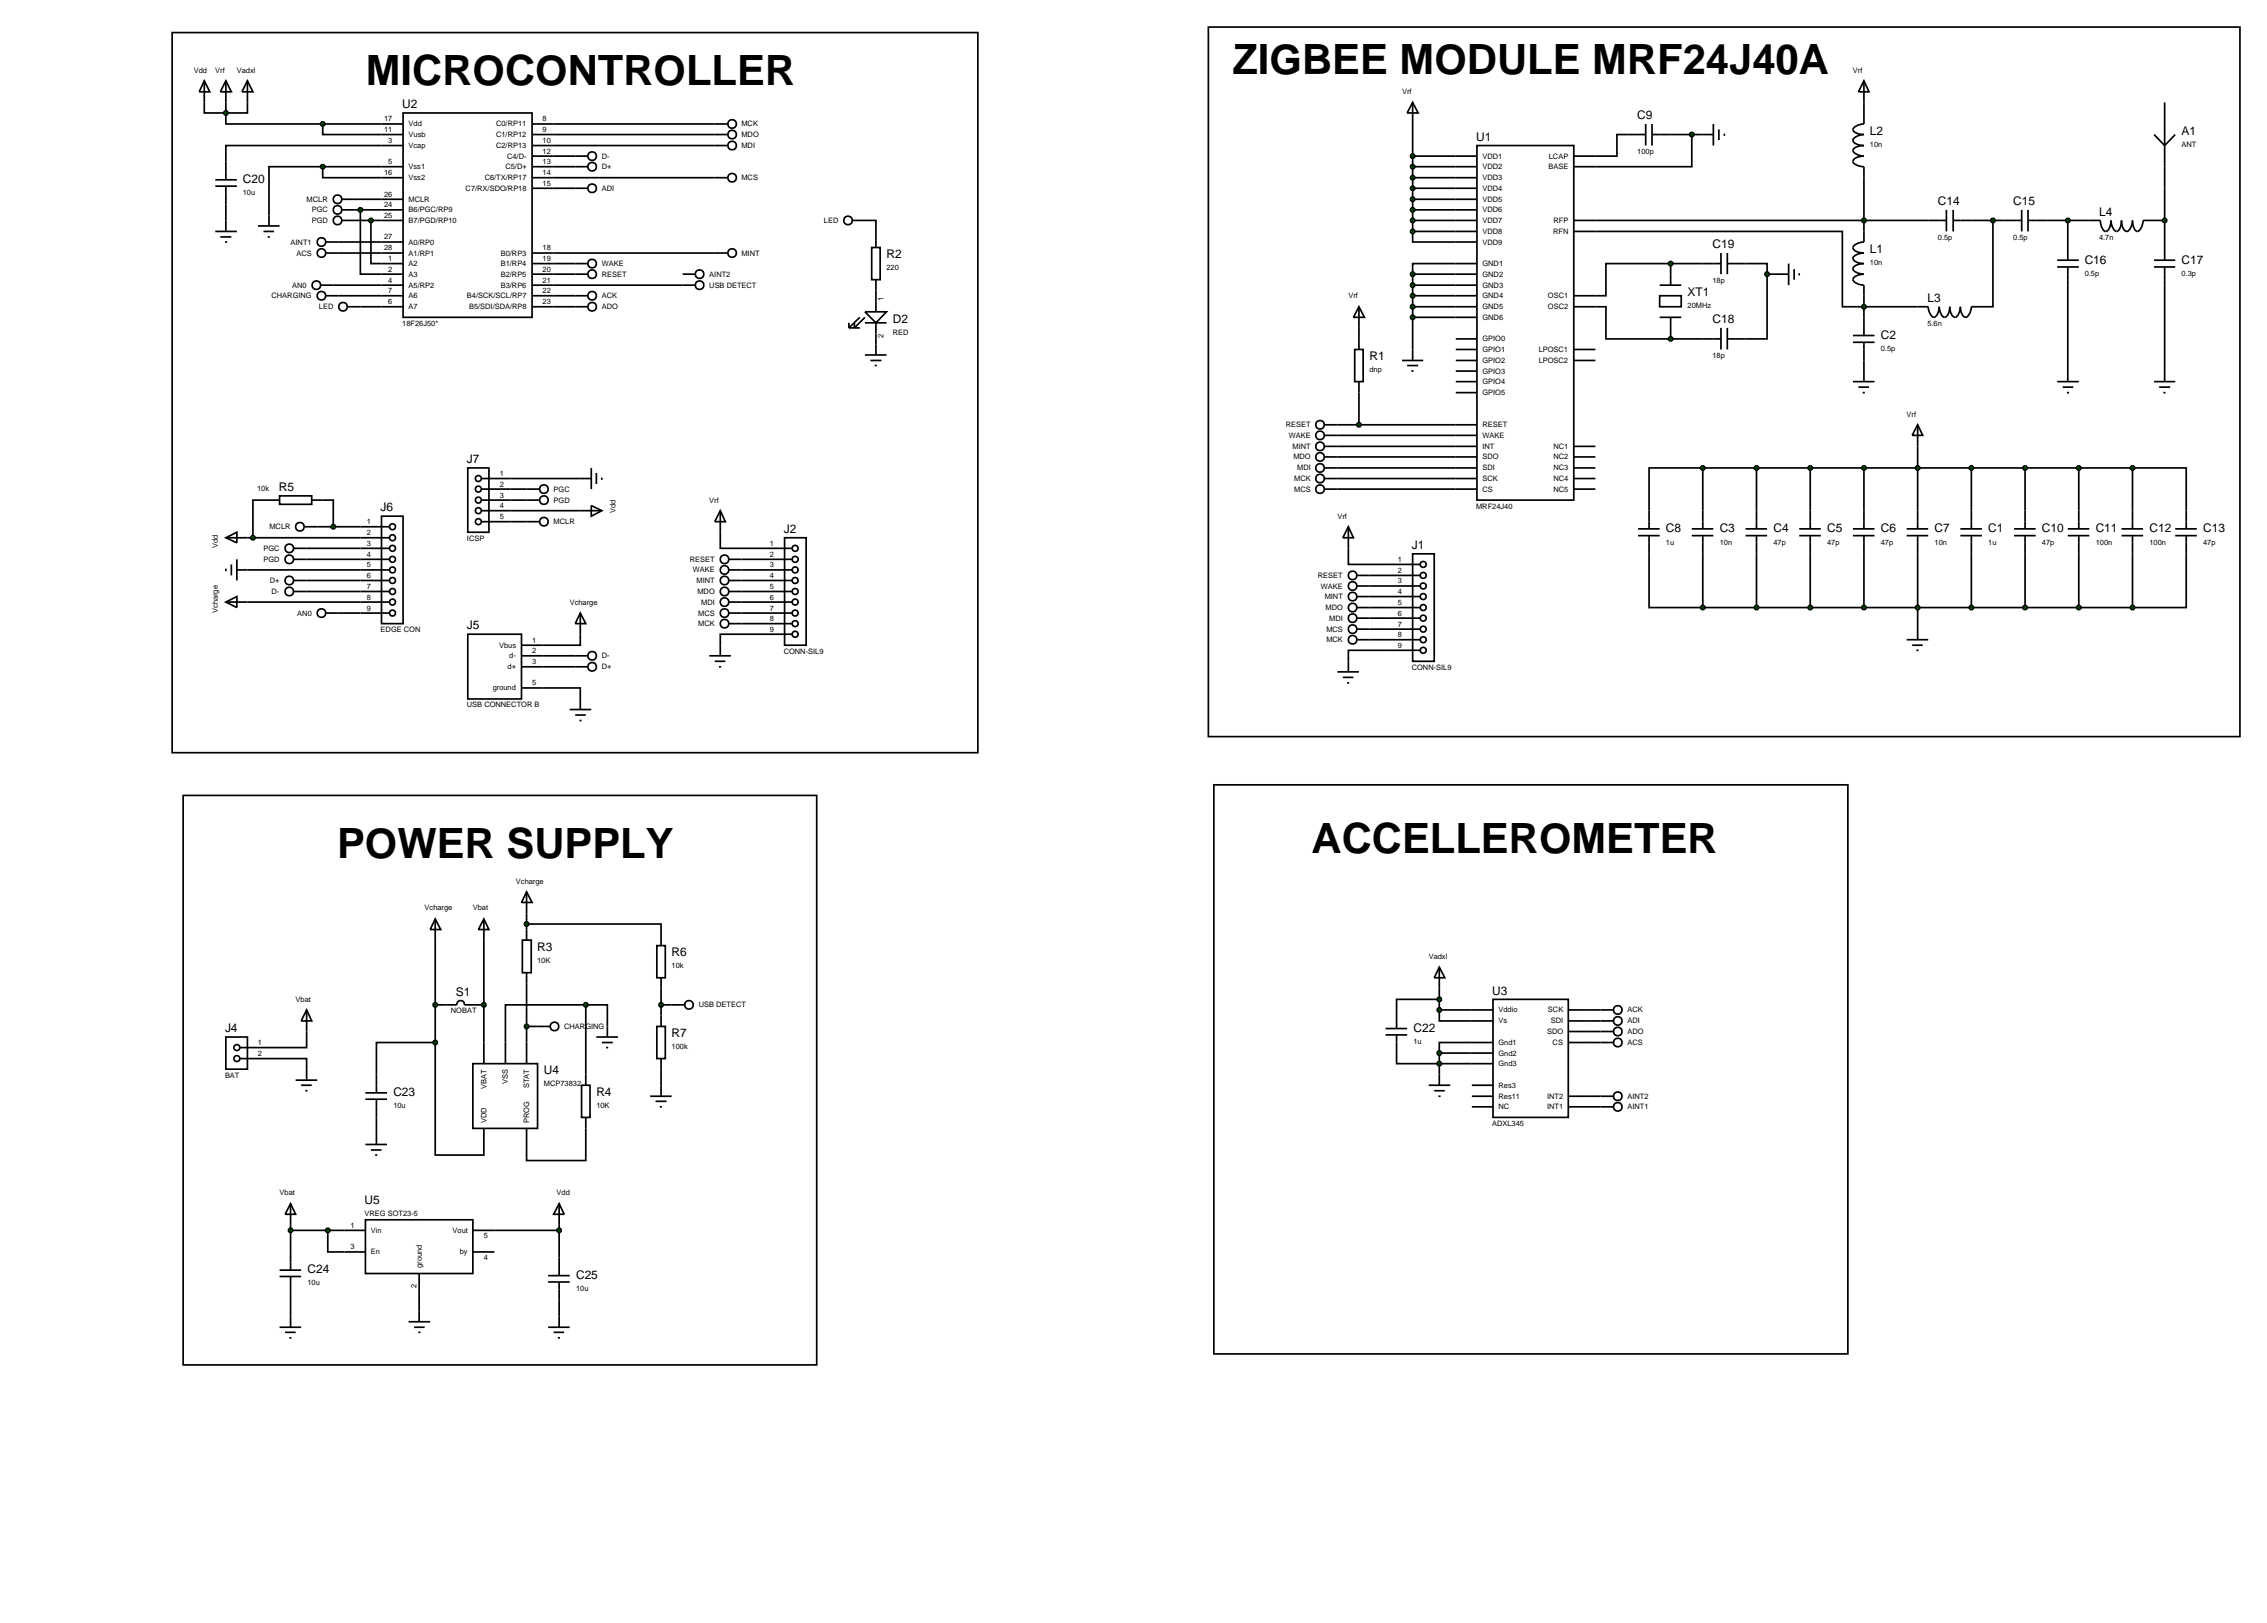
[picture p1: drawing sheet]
<svg xmlns="http://www.w3.org/2000/svg" width="536mm" height="384mm" viewBox="0 0 536 384" stroke-linecap="round" stroke-linejoin="round" font-family="sans-serif">
<defs><g id="words">
<g font-size="9.9">
<text x="291.4" y="17.4">ZIGBEE MODULE MRF24J40A</text>
<text x="86.5" y="20">MICROCONTROLLER</text>
<text x="79.7" y="202.8">POWER SUPPLY</text>
<text x="310.1" y="201.5">ACCELLEROMETER</text>
</g>
<g font-size="2.8">
<text x="95.1" y="25.6">U2</text>
<text x="387.1" y="28.2">C9</text>
<text x="349" y="33.3">U1</text>
<text x="442.1" y="31.9">L2</text>
<text x="515.8" y="31.9">A1</text>
<text x="57.4" y="43.3">C20</text>
<text x="458.2" y="48.5">C14</text>
<text x="476" y="48.5">C15</text>
<text x="496.3" y="51">L4</text>
<text x="404.9" y="58.7">C19</text>
<text x="442.1" y="59.8">L1</text>
<text x="209.6" y="61.1">R2</text>
<text x="492.9" y="62.4">C16</text>
<text x="515.8" y="62.4">C17</text>
<text x="399" y="70">XT1</text>
<text x="455.7" y="71.4">L3</text>
<text x="211.1" y="76.3">D2</text>
<text x="404.9" y="76.4">C18</text>
<text x="444.7" y="80.1">C2</text>
<text x="323.8" y="85.2">R1</text>
<text x="110.4" y="109.5">J7</text>
<text x="65.9" y="116.1">R5</text>
<text x="90" y="120.9">J6</text>
<text x="185.3" y="126">J2</text>
<text x="393.9" y="125.9">C8</text>
<text x="406.6" y="125.9">C3</text>
<text x="419.3" y="125.9">C4</text>
<text x="432" y="125.9">C5</text>
<text x="444.7" y="125.9">C6</text>
<text x="457.4" y="125.9">C7</text>
<text x="470.1" y="125.9">C1</text>
<text x="482.8" y="125.9">C10</text>
<text x="495.5" y="125.9">C11</text>
<text x="508.2" y="125.9">C12</text>
<text x="520.9" y="125.9">C13</text>
<text x="333.8" y="129.8">J1</text>
<text x="110.4" y="148.8">J5</text>
<text x="127" y="224.8">R3</text>
<text x="158.8" y="226.1">R6</text>
<text x="107.8" y="235.4">S1</text>
<text x="352.8" y="235.1">U3</text>
<text x="53.2" y="244">J4</text>
<text x="158.8" y="245.1">R7</text>
<text x="334.2" y="243.9">C22</text>
<text x="128.6" y="254">U4</text>
<text x="93" y="259.1">C23</text>
<text x="141" y="259.1">R4</text>
<text x="86.2" y="284.5">U5</text>
<text x="72.7" y="301">C24</text>
<text x="136.2" y="302.3">C25</text>
</g>
<g font-size="1.8">
<text x="45.8" y="17.2">Vdd</text>
<text x="50.9" y="17.2">Vrf</text>
<text x="56" y="17.2">Vadxl</text>
<text x="438.1" y="17.2">Vrf</text>
<text x="331.5" y="22.3">Vrf</text>
<text x="90.8" y="28.7">17</text>
<text x="96.6" y="29.9">Vdd</text>
<text x="117.3" y="29.9">C0/RP11</text>
<text x="128.3" y="28.7">8</text>
<text x="175.3" y="29.9">MCK</text>
<text x="90.8" y="31.2">11</text>
<text x="91.8" y="33.8">3</text>
<text x="96.6" y="35">Vcap</text>
<text x="96.6" y="32.4">Vusb</text>
<text x="117.3" y="32.4">C1/RP12</text>
<text x="117.3" y="35">C2/RP13</text>
<text x="128.3" y="31.2">9</text>
<text x="128.3" y="33.8">10</text>
<text x="175.3" y="32.4">MDO</text>
<text x="175.3" y="35">MDI</text>
<text x="442.1" y="34.7">10n</text>
<text x="515.8" y="34.7">ANT</text>
<text x="90.8" y="41.4">16</text>
<text x="91.8" y="38.8">5</text>
<text x="96.6" y="40">Vss1</text>
<text x="119.5" y="40">C5/D+</text>
<text x="119.9" y="37.5">C4/D-</text>
<text x="128.3" y="36.3">12</text>
<text x="128.3" y="38.8">13</text>
<text x="128.3" y="41.4">14</text>
<text x="142.3" y="37.5">D-</text>
<text x="142.3" y="40">D+</text>
<text x="350.5" y="37.5">VDD1</text>
<text x="350.5" y="40">VDD2</text>
<text x="366.1" y="40">BASE</text>
<text x="366.2" y="37.5">LCAP</text>
<text x="387.1" y="36.4">100p</text>
<text x="57.4" y="46.1">10u</text>
<text x="72.5" y="47.7">MCLR</text>
<text x="90.8" y="46.5">26</text>
<text x="96.6" y="42.6">Vss2</text>
<text x="96.6" y="47.7">MCLR</text>
<text x="110.1" y="45.1">C7/RX/SDO/RP18</text>
<text x="114.6" y="42.6">C6/TX/RP17</text>
<text x="128.3" y="43.9">15</text>
<text x="142.3" y="45.1">ADI</text>
<text x="175.3" y="42.6">MCS</text>
<text x="350.5" y="42.6">VDD3</text>
<text x="350.5" y="47.7">VDD5</text>
<text x="350.5" y="45.1">VDD4</text>
<text x="73.7" y="52.7">PGD</text>
<text x="73.7" y="50.2">PGC</text>
<text x="90.8" y="49">24</text>
<text x="90.8" y="51.5">25</text>
<text x="96.6" y="50.2">B6/PGC/RP9</text>
<text x="96.6" y="52.7">B7/PGD/RP10</text>
<text x="194.8" y="52.7">LED</text>
<text x="350.5" y="52.7">VDD7</text>
<text x="350.5" y="50.2">VDD6</text>
<text x="367.3" y="52.7">RFP</text>
<text x="68.7" y="57.8">AINT1</text>
<text x="90.8" y="56.6">27</text>
<text x="90.8" y="59.2">28</text>
<text x="96.6" y="57.8">A0/RP0</text>
<text x="128.3" y="59.2">18</text>
<text x="350.5" y="57.8">VDD9</text>
<text x="350.5" y="55.3">VDD8</text>
<text x="367.2" y="55.3">RFN</text>
<text x="458.2" y="56.7">0.5p</text>
<text x="476" y="56.7">0.5p</text>
<text x="496.3" y="56.7">4.7n</text>
<text x="70.1" y="60.4">ACS</text>
<text x="91.8" y="61.7">1</text>
<text x="91.8" y="64.2">2</text>
<text x="96.6" y="62.9">A2</text>
<text x="96.6" y="65.4">A3</text>
<text x="96.6" y="60.4">A1/RP1</text>
<text x="118.4" y="60.4">B0/RP3</text>
<text x="118.4" y="62.9">B1/RP4</text>
<text x="118.4" y="65.4">B2/RP5</text>
<text x="128.3" y="61.7">19</text>
<text x="128.3" y="64.2">20</text>
<text x="142.3" y="65.4">RESET</text>
<text x="142.3" y="62.9">WAKE</text>
<text x="167.7" y="65.4">AINT2</text>
<text x="175.3" y="60.4">MINT</text>
<text x="209.6" y="63.9">220</text>
<text x="350.5" y="62.9">GND1</text>
<text x="350.5" y="65.4">GND2</text>
<text x="442.1" y="62.6">10n</text>
<text x="492.9" y="65.2">0.5p</text>
<text x="515.8" y="65.2">0.3p</text>
<text x="64.2" y="70.5">CHARGING</text>
<text x="69.1" y="68">AN0</text>
<text x="91.8" y="66.8">4</text>
<text x="91.8" y="71.9">6</text>
<text x="91.8" y="69.3">7</text>
<text x="96.6" y="68">A5/RP2</text>
<text x="96.6" y="70.5">A6</text>
<text x="110.4" y="70.5">B4/SCK/SCL/RP7</text>
<text x="118.4" y="68">B3/RP6</text>
<text x="128.3" y="66.8">21</text>
<text x="128.3" y="71.9">23</text>
<text x="128.3" y="69.3">22</text>
<text x="142.3" y="70.5">ACK</text>
<text x="167.7" y="68">USB DETECT</text>
<text x="208.9" y="71.2" transform="rotate(-90 208.9 71.2)">1</text>
<text x="318.8" y="70.5">Vrf</text>
<text x="350.5" y="70.5">GND4</text>
<text x="350.5" y="68">GND3</text>
<text x="366" y="70.5">OSC1</text>
<text x="404.9" y="66.9">18p</text>
<text x="75.4" y="73.1">LED</text>
<text x="95.1" y="77">18F26J50*</text>
<text x="96.6" y="73.1">A7</text>
<text x="110.9" y="73.1">B5/SDI/SDA/RP8</text>
<text x="142.3" y="73.1">ADO</text>
<text x="350.5" y="75.6">GND6</text>
<text x="350.5" y="73.1">GND5</text>
<text x="366" y="73.1">OSC2</text>
<text x="399" y="72.8">20MHz</text>
<text x="455.7" y="77">5.6n</text>
<text x="208.9" y="79.8" transform="rotate(-90 208.9 79.8)">2</text>
<text x="211.1" y="79.1">RED</text>
<text x="350.5" y="80.7">GPIO0</text>
<text x="350.5" y="83.2">GPIO1</text>
<text x="363.8" y="83.2">LPOSC1</text>
<text x="444.7" y="83">0.5p</text>
<text x="323.8" y="88">dnp</text>
<text x="350.5" y="85.8">GPIO2</text>
<text x="350.5" y="88.3">GPIO3</text>
<text x="363.8" y="85.8">LPOSC2</text>
<text x="404.9" y="84.6">18p</text>
<text x="350.5" y="90.8">GPIO4</text>
<text x="350.5" y="93.4">GPIO5</text>
<text x="304" y="101">RESET</text>
<text x="350.5" y="101">RESET</text>
<text x="450.8" y="98.5">Vrf</text>
<text x="304.7" y="103.5">WAKE</text>
<text x="305.6" y="106.1">MINT</text>
<text x="350.5" y="103.5">WAKE</text>
<text x="350.5" y="106.1">INT</text>
<text x="367.3" y="106.1">NC1</text>
<text x="118.2" y="112.5">1</text>
<text x="305.8" y="108.6">MDO</text>
<text x="306" y="113.7">MCK</text>
<text x="306.7" y="111.2">MDI</text>
<text x="350.5" y="108.6">SDO</text>
<text x="350.5" y="113.7">SCK</text>
<text x="350.5" y="111.2">SDI</text>
<text x="367.3" y="113.7">NC4</text>
<text x="367.3" y="111.2">NC3</text>
<text x="367.3" y="108.6">NC2</text>
<text x="60.8" y="116.1">10k</text>
<text x="118.2" y="115">2</text>
<text x="118.2" y="117.6">3</text>
<text x="130.9" y="118.8">PGD</text>
<text x="130.9" y="116.2">PGC</text>
<text x="167.7" y="118.8">Vrf</text>
<text x="306" y="116.2">MCS</text>
<text x="350.5" y="116.2">CS</text>
<text x="367.3" y="116.2">NC5</text>
<text x="63.7" y="125.1">MCLR</text>
<text x="86.7" y="123.9">1</text>
<text x="118.2" y="120.1">4</text>
<text x="118.2" y="122.7">5</text>
<text x="130.9" y="123.9">MCLR</text>
<text x="145.5" y="121.3" transform="rotate(-90 145.5 121.3)">Vdd</text>
<text x="316.2" y="122.6">Vrf</text>
<text x="349" y="120.2">MRF24J40</text>
<text x="51.5" y="129.6" transform="rotate(-90 51.5 129.6)">Vdd</text>
<text x="62.3" y="130.2">PGC</text>
<text x="86.7" y="126.5">2</text>
<text x="86.7" y="129">3</text>
<text x="86.7" y="131.6">4</text>
<text x="110.4" y="127.8">ICSP</text>
<text x="182" y="129">1</text>
<text x="182" y="131.6">2</text>
<text x="393.9" y="128.7">1u</text>
<text x="406.6" y="128.7">10n</text>
<text x="419.3" y="128.7">47p</text>
<text x="432" y="128.7">47p</text>
<text x="444.7" y="128.7">47p</text>
<text x="457.4" y="128.7">10n</text>
<text x="470.1" y="128.7">1u</text>
<text x="482.8" y="128.7">47p</text>
<text x="495.5" y="128.7">100n</text>
<text x="508.2" y="128.7">100n</text>
<text x="520.9" y="128.7">47p</text>
<text x="62.3" y="132.8">PGD</text>
<text x="63.8" y="137.8">D+</text>
<text x="86.7" y="134.1">5</text>
<text x="86.7" y="136.6">6</text>
<text x="163.1" y="132.8">RESET</text>
<text x="163.8" y="135.3">WAKE</text>
<text x="164.7" y="137.8">MINT</text>
<text x="182" y="134.1">3</text>
<text x="182" y="136.6">4</text>
<text x="311.6" y="136.6">RESET</text>
<text x="330.5" y="132.8">1</text>
<text x="330.5" y="135.4">2</text>
<text x="330.5" y="137.9">3</text>
<text x="64.2" y="140.4">D-</text>
<text x="86.7" y="139.2">7</text>
<text x="86.7" y="141.7">8</text>
<text x="134.7" y="142.9">Vcharge</text>
<text x="164.9" y="140.4">MDO</text>
<text x="165.8" y="142.9">MDI</text>
<text x="182" y="139.2">5</text>
<text x="182" y="141.7">6</text>
<text x="312.3" y="139.1">WAKE</text>
<text x="313.2" y="141.6">MINT</text>
<text x="330.5" y="140.4">4</text>
<text x="330.5" y="143">5</text>
<text x="51.5" y="144.9" transform="rotate(-90 51.5 144.9)">Vcharge</text>
<text x="70.3" y="145.5">AN0</text>
<text x="86.7" y="144.3">9</text>
<text x="90" y="149.4">EDGE CON</text>
<text x="165.1" y="148">MCK</text>
<text x="165.1" y="145.5">MCS</text>
<text x="182" y="144.3">7</text>
<text x="182" y="146.8">8</text>
<text x="182" y="149.3">9</text>
<text x="313.4" y="144.2">MDO</text>
<text x="313.6" y="149.3">MCS</text>
<text x="314.3" y="146.7">MDI</text>
<text x="330.5" y="145.5">6</text>
<text x="330.5" y="148.1">7</text>
<text x="118" y="153.1">Vbus</text>
<text x="120.4" y="155.6">d-</text>
<text x="125.8" y="151.9">1</text>
<text x="125.8" y="154.4">2</text>
<text x="142.3" y="155.6">D-</text>
<text x="185.3" y="154.5">CONN-SIL9</text>
<text x="313.6" y="151.8">MCK</text>
<text x="330.5" y="150.6">8</text>
<text x="330.5" y="153.1">9</text>
<text x="120" y="158.2">d+</text>
<text x="125.8" y="157">3</text>
<text x="125.8" y="162">5</text>
<text x="142.3" y="158.2">D+</text>
<text x="333.8" y="158.3">CONN-SIL9</text>
<text x="110.4" y="167.2">USB CONNECTOR B</text>
<text x="116.5" y="163.2">ground</text>
<text x="122" y="208.9">Vcharge</text>
<text x="100.4" y="215.2">Vcharge</text>
<text x="111.8" y="215.2">Vbat</text>
<text x="127" y="227.6">10K</text>
<text x="337.8" y="226.6">Vadxl</text>
<text x="158.8" y="228.9">10k</text>
<text x="69.9" y="236.8">Vbat</text>
<text x="106.6" y="239.5">NOBAT</text>
<text x="165.2" y="238.1">USB DETECT</text>
<text x="354.3" y="239.3">Vddio</text>
<text x="366" y="239.3">SCK</text>
<text x="384.8" y="239.3">ACK</text>
<text x="133.4" y="243.2">CHARGING</text>
<text x="354.3" y="241.9">Vs</text>
<text x="365.8" y="244.4">SDO</text>
<text x="366.7" y="241.9">SDI</text>
<text x="384.8" y="241.9">ADI</text>
<text x="384.8" y="244.4">ADO</text>
<text x="61" y="247">1</text>
<text x="61" y="249.6">2</text>
<text x="158.8" y="248">100k</text>
<text x="334.2" y="246.7">1u</text>
<text x="354.3" y="252">Gnd3</text>
<text x="354.3" y="247">Gnd1</text>
<text x="354.3" y="249.5">Gnd2</text>
<text x="367.1" y="247">CS</text>
<text x="384.8" y="247">ACS</text>
<text x="53.2" y="254.7">BAT</text>
<text x="115" y="257.3" transform="rotate(-90 115 257.3)">VBAT</text>
<text x="120.1" y="256.2" transform="rotate(-90 120.1 256.2)">VSS</text>
<text x="125.1" y="257.2" transform="rotate(-90 125.1 257.2)">STAT</text>
<text x="128.6" y="256.8">MCP73832</text>
<text x="354.3" y="257.1">Res3</text>
<text x="93" y="261.9">10u</text>
<text x="141" y="261.9">10K</text>
<text x="354.3" y="262.2">NC</text>
<text x="354.3" y="259.7">Res11</text>
<text x="365.8" y="259.7">INT2</text>
<text x="365.8" y="262.2">INT1</text>
<text x="384.8" y="262.2">AINT1</text>
<text x="384.8" y="259.7">AINT2</text>
<text x="115" y="265.4" transform="rotate(-90 115 265.4)">VDD</text>
<text x="125.1" y="265.4" transform="rotate(-90 125.1 265.4)">PROG</text>
<text x="352.8" y="266.1">ADXL345</text>
<text x="66.1" y="282.5">Vbat</text>
<text x="86.2" y="287.3">VREG SOT23-5</text>
<text x="131.6" y="282.5">Vdd</text>
<text x="82.9" y="290.2">1</text>
<text x="87.7" y="291.4">Vin</text>
<text x="107" y="291.4">Vout</text>
<text x="114.4" y="292.6">5</text>
<text x="82.9" y="295.3">3</text>
<text x="87.7" y="296.5">En</text>
<text x="99.7" y="299.7" transform="rotate(-90 99.7 299.7)">ground</text>
<text x="108.7" y="296.5">by</text>
<text x="114.4" y="297.7">4</text>
<text x="72.7" y="303.8">10u</text>
<text x="98.5" y="304.5" transform="rotate(-90 98.5 304.5)">2</text>
<text x="136.2" y="305.1">10u</text>
</g>
</g></defs>
<g fill="none" stroke="#000" stroke-width=".4">
<path d="M48.3 24.2v2.5h5.1M53.4 26.7v2.6h22.9M53.4 24.2v2.5M58.5 24.2v2.5h-5.1M76.3 29.3v2.5h13.9M76.3 39.4v2.6h13.9M76.3 39.4h-12.7v11.5M76.3 39.4h13.9M76.3 29.3h13.9M90.2 34.4h-36.8v3.8M130.9 39.4h5.1M130.9 36.9h5.1"/>
<path d="M130.9 31.8h38.1M130.9 29.3h38.1M130.9 34.4h38.1M334 24.2l1.3 2.5h-2.6zM334 24.2v30.5M334 39.4h15.2M334 36.9h15.2M349.2 34.4h22.9v83.8h-22.9zM384.8 31.8h-2.5v5.1h-10.2M395 31.8h7.6M400 31.8v7.6h-27.9M440.7 24.2v2.5"/>
<path d="M53.4 48.3v3.8M80.1 59.8h10.1M80.1 57.2h10.1M83.9 52.1h6.3M83.9 49.6h6.3M83.9 47.1h6.3M85.2 49.6v15.2h5M87.7 52.1v10.2h2.5M130.9 44.5h5.1M130.9 42h38.1M130.9 59.8h38.1M204.5 52.1h2.6v3.9"/>
<path d="M334 54.7v2.5h15.2M334 54.7h15.2M334 52.1h15.2M334 49.6h15.2M334 47.1h15.2M334 44.5h15.2M334 42h15.2M372.1 54.7h63.5v17.8h17.8M372.1 52.1h83.8M440.7 42v12.7M466.1 52.1h7.6M471.2 52.1v20.4h-2.6"/>
<path d="M483.9 52.1h10.1M488.9 52.1v5.1M509.3 52.1h2.5M511.8 44.5v12.7M78.8 67.4h11.4M80.1 69.9h10.1M85.2 72.5h5M130.9 72.5h5.1M130.9 69.9h5.1M130.9 67.4h30.5M130.9 64.8h5.1M130.9 62.3h5.1"/>
<path d="M207.1 68.7v2.5M207.1 78.8v2.6M321.3 77.5v2.6M334 64.8v20.4M334 75h15.2M334 72.5h15.2M334 69.9h15.2M334 67.4h15.2M334 64.8h15.2M349.2 62.3h-15.2v2.5M372.1 72.5h7.6v7.6h15.3M395 62.3h-15.3v7.6h-7.6"/>
<path d="M395 62.3v2.5M395 77.5v2.6M395 62.3h7.6M412.7 62.3h5.1v2.5M417.8 64.8v15.3h-5.1M417.8 64.8h2.6M440.7 69.9v5.1M488.9 67.4v20.3M511.8 67.4v20.3M321.3 92.8v7.6M331.5 85.2h5M332.7 86.4h2.6"/>
<path d="M333.7 87.7h.5M344.2 80.1h5M344.2 82.6h5M344.2 90.2h5M344.2 92.8h5M344.2 85.2h5M344.2 87.7h5M372.1 82.6h5.1M372.1 85.2h5.1M395 80.1h7.6M440.7 85.2v2.5M63.6 118.2h-3.8v8.9"/>
<path d="M76.3 118.2h2.5v6.3M120.7 113.1h16.5M120.7 115.6h3.8M120.7 118.2h3.8M316.2 102.9h33M316.2 105.5h33M316.2 108h33M316.2 110.6h33M316.2 113.1h33M316.2 115.6h33M316.2 100.4h33M372.1 105.5h5.1"/>
<path d="M372.1 108h5.1M372.1 110.6h5.1M372.1 113.1h5.1M372.1 115.6h5.1M402.6 110.6h-12.7v10.1M402.6 110.6h101.6M402.6 110.6v10.1M415.3 110.6v10.1M428 110.6v10.1M440.7 110.6v10.1M453.4 105.5v15.2M466.1 110.6v10.1"/>
<path d="M478.8 110.6v10.1M491.5 110.6v10.1M504.2 110.6h12.7v10.1M504.2 110.6v10.1M58.5 134.7h26.7M58.5 127.1h26.7M72.5 132.2h12.7M72.5 137.2h12.7M72.5 139.8h12.7M72.5 129.6h12.7M75 124.5h10.2M120.7 120.7h16.5"/>
<path d="M120.7 123.3h3.8M170.3 125.8v3.8h10.1M175.3 132.2h5.1M175.3 134.7h5.1M175.3 137.2h5.1M175.3 139.8h5.1M318.8 129.6v3.8h10.1M323.8 136h5.1M323.8 138.5h5.1M389.9 130.9v12.7h12.7M402.6 130.9v12.7M415.3 130.9v12.7"/>
<path d="M428 130.9v12.7M440.7 130.9v12.7M453.4 130.9v17.8M466.1 130.9v12.7M478.8 130.9v12.7M491.5 130.9v12.7M504.2 130.9v12.7M516.9 130.9v12.7h-12.7M58.5 142.3h26.7M80.1 144.9h5.1M128.3 155h7.7M128.3 157.6h7.7"/>
<path d="M137.2 149.9v2.6h-8.9M175.3 142.3h5.1M175.3 147.4h5.1M175.3 144.9h5.1M180.4 149.9h-10.1v2.6M323.8 143.6h5.1M323.8 141h5.1M323.8 146.1h5.1M323.8 151.2h5.1M323.8 148.7h5.1M328.9 153.7h-10.1v2.6M402.6 143.6h101.6"/>
<path d="M128.3 162.6h8.9v2.6M124.5 218.4h31.8v2.6M124.5 215.9v3.8M102.9 222.2v24.2M102.9 237.5h2.6M112.3 237.5h2.1M114.4 222.2v24.2M124.5 232.4v14M138.5 237.5h-19v8.9M138.5 237.5h5.1v5.1M138.5 237.5v16.5M156.3 237.5h2.5"/>
<path d="M156.3 233.7v6.3M340.3 238.7v2.6h7.7M340.3 236.2h-10.1v2.5M340.3 238.7h7.7M340.3 233.7v5M375.9 238.7h2.5M63.6 250.2h8.9v2.5M72.5 243.8v3.8h-8.9M102.9 246.4v26.6h11.5v-1.2M102.9 246.4h-13.9v7.6M124.5 242.6h2.6M156.3 252.7v3.8"/>
<path d="M330.2 248.9v2.5h17.8M340.3 248.9v5.1M340.3 248.9h7.7M348 246.4h-7.7v2.5M375.9 246.4h2.5M375.9 241.3h2.5M375.9 243.8h2.5M375.9 259.1h2.5M89 264.1v3.9M138.5 266.7v7.6h-14v-2.5M375.9 261.6h2.5M68.7 289.5v6.4"/>
<path d="M68.7 290.8h12.7M77.5 290.8v5.1h3.9M116.9 290.8h15.3M132.2 289.5v7.7M68.7 306.1v5M99.1 306.1v3.8M132.2 307.3v3.8"/>
</g>
<g fill="#004000" stroke="#000" stroke-width=".4">
<path d="M333.6 54.4l.4-.2-.5 .5zM334 54.2l.3 .1 .2 .4zM334 55.2l.5-.5-.2 .4zM333.5 54.7l.5 .5-.3-.1z"/>
<path d="M333.6 51.8l.4-.2-.5 .5zM334 51.6l.3 .1 .2 .4zM334 52.6l.5-.5-.2 .4zM333.5 52.1l.5 .5-.3-.1z"/>
<path d="M333.6 49.3l.4-.2-.5 .5zM334 49.1l.3 .1 .2 .4zM334.5 49.6l-.1 .3-.4 .2zM333.5 49.6l.5 .5-.4-.2z"/>
<path d="M333.7 46.7l.3-.1-.5 .5zM334 46.6l.4 .2 .1 .3zM334 47.6l.5-.5-.2 .4zM333.5 47.1l.5 .5-.3-.1z"/>
<path d="M333.7 44.1l.3-.1-.5 .5zM334 44l.4 .2 .1 .3zM334.5 44.5l-.1 .3-.4 .2zM333.5 44.5l.5 .5-.3-.1z"/>
<path d="M333.6 41.7l.4-.2-.5 .5zM334 41.5l.3 .1 .2 .4zM334 42.5l.5-.5-.2 .4zM333.5 42l.5 .5-.3-.1z"/>
<path d="M333.6 39.1l.4-.2-.5 .5zM334 38.9l.3 .1 .2 .4zM334 39.9l.5-.5-.2 .4zM333.5 39.4l.5 .5-.3-.1z"/>
<path d="M333.6 36.6l.4-.2-.5 .5zM334 36.4l.3 .1 .2 .4zM334.5 36.9l-.1 .3-.4 .2zM333.5 36.9l.5 .5-.4-.2z"/>
<path d="M333.6 74.7l.4-.2-.5 .5zM334 74.5l.3 .1 .2 .4zM334.5 75l-.1 .3-.4 .2zM333.5 75l.5 .5-.3-.1z"/>
<path d="M333.7 72.1l.3-.1-.5 .5zM334 72l.4 .2 .1 .3zM334 73l.5-.5-.2 .4zM333.5 72.5l.5 .5-.3-.1z"/>
<path d="M333.7 69.5l.3-.1-.5 .5zM334 69.4l.4 .2 .1 .3zM334.5 69.9l-.1 .3-.4 .2zM333.5 69.9l.5 .5-.3-.1z"/>
<path d="M333.6 67.1l.4-.2-.5 .5zM334 66.9l.3 .1 .2 .4zM334 67.9l.5-.5-.2 .4zM333.5 67.4l.5 .5-.3-.1z"/>
<path d="M333.6 64.5l.4-.2-.5 .5zM334 64.3l.3 .1 .2 .4zM334 65.3l.5-.5-.2 .4zM333.5 64.8l.5 .5-.3-.1z"/>
</g>
<g fill="#004000">
<path d="M333.5 54.7l.5-.5 .5 .5-.5 .5z"/>
<path d="M333.5 52.1l.5-.5 .5 .5-.5 .5z"/>
<path d="M333.5 49.6l.5-.5 .5 .5-.5 .5z"/>
<path d="M334 46.6l.5 .5-.5 .5-.5-.5z"/>
<path d="M333.5 44.5l.5-.5 .5 .5-.5 .5z"/>
<path d="M333.5 42l.5-.5 .5 .5-.5 .5z"/>
<path d="M333.5 39.4l.5-.5 .5 .5-.5 .5z"/>
<path d="M333.5 36.9l.5-.5 .5 .5-.5 .5z"/>
<path d="M333.5 75l.5-.5 .5 .5-.5 .5z"/>
<path d="M334 72l.5 .5-.5 .5-.5-.5z"/>
<path d="M333.5 69.9l.5-.5 .5 .5-.5 .5z"/>
<path d="M333.5 67.4l.5-.5 .5 .5-.5 .5z"/>
<path d="M333.5 64.8l.5-.5 .5 .5-.5 .5z"/>
</g>
<g fill="none" stroke="#000" stroke-width=".4">
<path d="M384.8 31.8h4.3M389.1 29.3v5.1M390.6 29.3v5.1M390.6 31.8h4.4M402.6 31.8h2.5M405.1 29.3v5.1M406.4 30.6v2.5M407.7 31.6v.5M440.7 26.7v2.6a2.79 2.79 0 0 0-2.6 1.3 2.43 2.43 0 0 0 2.6 1.2 2.79 2.79 0 0 0-2.6 1.3 2.34 2.34 0 0 0 2.6 1.3h-.6a2.14 2.14 0 0 0-2 1.2 2.79 2.79 0 0 0 2.6 1.3 2.34 2.34 0 0 0-2.6 1.3 2.77 2.77 0 0 0 2.6 1.2v2.6M406.9 59.8v5M408.4 59.8v5M440.7 54.7v2.5a2.79 2.79 0 0 0-2.6 1.3 2.34 2.34 0 0 0 2.6 1.3l-1.3 .2a1.77 1.77 0 0 0-1.3 1 2.34 2.34 0 0 0 2.6 1.3 2.34 2.34 0 0 0-2.6 1.3 2.77 2.77 0 0 0 2.6 1.2 2.47 2.47 0 0 0-2.6 1.3 2.79 2.79 0 0 0 2.6 1.3v2.5"/>
<path d="M455.9 52.1h4.3M460.2 49.6v5.1M461.8 49.6v5.1M461.8 52.1h4.3M473.7 52.1h4.3M478 49.6v5.1M479.5 52.1h4.4M479.5 49.6v5.1M488.9 57.2v4.3M494 52.1h2.6l.2 1.3a1.77 1.77 0 0 0 1 1.3 2.34 2.34 0 0 0 1.3-2.6 2.79 2.79 0 0 0 1.3 2.6 2.43 2.43 0 0 0 1.2-2.6 2.34 2.34 0 0 0 1.3 2.6 2.79 2.79 0 0 0 1.3-2.6v.6a2.14 2.14 0 0 0 1.2 2 2.79 2.79 0 0 0 1.3-2.6h2.6M511.8 57.2v4.3M402.6 62.3h4.3"/>
<path d="M406.9 77.5v5.1M408.4 77.5v5.1M408.4 62.3h4.3M438.1 79.3h5.1M440.7 75v4.3M453.4 72.5h2.5l.2 1.2a1.88 1.88 0 0 0 1.1 1.3 2.4 2.4 0 0 0 1.3-2.5l.2 1.2a1.76 1.76 0 0 0 1 1.3 2.28 2.28 0 0 0 1.3-2.5v.6a2.03 2.03 0 0 0 1.3 1.9 2.7 2.7 0 0 0 1.2-2.5v.6a2.03 2.03 0 0 0 1.3 1.9 2.73 2.73 0 0 0 1.3-2.5h2.5M486.4 63.1h5.1M486.4 61.5h5.1M488.9 63.1v4.3M509.3 63.1h5M509.3 61.5h5M511.8 63.1v4.3"/>
<path d="M320.3 82.6h2v7.6h-2zM321.3 80.1v2.5M321.3 90.2v2.6M402.6 80.1h4.3M408.4 80.1h4.3M438.1 80.9h5.1M440.7 80.9v4.3M313.2 100.4h3M313.2 102.9h3M313.2 105.5h3M313.2 108h3M313.2 110.6h3"/>
<path d="M313.2 113.1h3M313.2 115.6h3M387.3 126.6h5.1M387.3 125h5.1M389.9 120.7v4.3M389.9 126.6v4.3M400 126.6h5.1M400 125h5.1M402.6 120.7v4.3M402.6 126.6v4.3M412.7 126.6h5.1M412.7 125h5.1"/>
<path d="M415.3 120.7v4.3M415.3 126.6v4.3M425.4 126.6h5.1M425.4 125h5.1M428 120.7v4.3M428 126.6v4.3M438.1 126.6h5.1M438.1 125h5.1M440.7 120.7v4.3M440.7 126.6v4.3M450.8 126.6h5.1M450.8 125h5.1"/>
<path d="M453.4 120.7v4.3M453.4 126.6v4.3M463.5 126.6h5.1M463.5 125h5.1M466.1 120.7v4.3M466.1 126.6v4.3M476.2 126.6h5.1M476.2 125h5.1M478.8 120.7v4.3M478.8 126.6v4.3M488.9 126.6h5.1M488.9 125h5.1"/>
<path d="M491.5 120.7v4.3M491.5 126.6v4.3M501.6 126.6h5.1M501.6 125h5.1M504.2 120.7v4.3M504.2 126.6v4.3M514.3 126.6h5.1M514.3 125h5.1M516.9 120.7v4.3M516.9 126.6v4.3"/>
<circle cx="312.1" cy="100.4" r="1.01"/>
<circle cx="312.1" cy="113.1" r="1.01"/>
<circle cx="312.1" cy="108" r="1.01"/>
<circle cx="312.1" cy="110.6" r="1.01"/>
<circle cx="312.1" cy="102.9" r="1.01"/>
<circle cx="312.1" cy="105.5" r="1.01"/>
<circle cx="312.1" cy="115.6" r="1.01"/>
</g>
<path d="M399.7 31.4l.3-.1-.5 .5zM400 31.3l.4 .2 .1 .3zM400 32.3l.5-.5-.2 .4zM399.5 31.8l.5 .5-.4-.2z" fill="#004000" stroke="#000" stroke-width=".4"/>
<path d="M400 31.3l.5 .5-.5 .5-.5-.5z" fill="#004000"/>
<path d="M420.4 64.8h2.5M422.9 62.3v5.1M424.2 63.6v2.5M425.4 64.6v.5" fill="none" stroke="#000" stroke-width=".4"/>
<g fill="#004000" stroke="#000" stroke-width=".4">
<path d="M417.5 64.4l.3-.1-.5 .5zM417.8 64.3l.3 .1 .2 .4zM417.8 65.3l.5-.5-.2 .4zM417.3 64.8l.5 .5-.3-.1z"/>
<path d="M320.9 100.1l.4-.2-.5 .5zM321.3 99.9l.3 .1 .2 .4zM321.8 100.4l-.1 .3-.4 .2zM320.8 100.4l.5 .5-.4-.2z"/>
</g>
<g fill="#004000">
<path d="M417.3 64.8l.5-.5 .5 .5-.5 .5z"/>
<path d="M320.8 100.4l.5-.5 .5 .5-.5 .5z"/>
</g>
<path d="M321.3 72.5l1.3 2.5h-2.6zM321.3 72.5v5" fill="none" stroke="#000" stroke-width=".4"/>
<g fill="#004000" stroke="#000" stroke-width=".4">
<path d="M440.3 51.8l.4-.2-.5 .5zM440.7 51.6l.3 .1 .2 .4zM440.7 52.6l.5-.5-.2 .4zM440.2 52.1l.5 .5-.3-.1z"/>
<path d="M440.4 72.1l.3-.1-.5 .5zM440.7 72l.4 .2 .1 .3zM440.7 73l.5-.5-.2 .4zM440.2 72.5l.5 .5-.3-.1z"/>
</g>
<g fill="#004000">
<path d="M440.7 51.6l.5 .5-.5 .5-.5-.5z"/>
<path d="M440.7 72l.5 .5-.5 .5-.5-.5z"/>
</g>
<path d="M438.1 90.2h5.1M439.4 91.5h2.5M440.4 92.8h.5M440.7 87.7v2.5" fill="none" stroke="#000" stroke-width=".4"/>
<g fill="#004000" stroke="#000" stroke-width=".4">
<path d="M488.6 51.7l.3-.1-.5 .5zM488.9 51.6l.3 .1 .2 .4zM488.9 52.6l.5-.5-.2 .4zM488.4 52.1l.5 .5-.4-.2z"/>
<path d="M470.8 51.8l.4-.2-.5 .5zM471.2 51.6l.3 .1 .2 .4zM471.7 52.1l-.1 .3-.4 .2zM470.7 52.1l.5 .5-.3-.1z"/>
</g>
<g fill="#004000">
<path d="M488.4 52.1l.5-.5 .5 .5-.5 .5z"/>
<path d="M470.7 52.1l.5-.5 .5 .5-.5 .5z"/>
</g>
<path d="M440.7 19.1l1.2 2.6h-2.5zM440.7 19.1v5.1M486.4 90.2h5.1M487.7 91.5h2.5M488.7 92.8h.5M488.9 87.7v2.5M509.3 90.2h5M510.5 91.5h2.6M511.5 92.8h.5M511.8 87.7v2.5" fill="none" stroke="#000" stroke-width=".4"/>
<g fill="#004000" stroke="#000" stroke-width=".4">
<path d="M503.9 110.2l.3-.1-.5 .5zM504.2 110.1l.4 .2 .1 .3zM504.2 111.1l.5-.5-.2 .4zM503.7 110.6l.5 .5-.4-.2z"/>
<path d="M491.2 110.2l.3-.1-.5 .5zM491.5 110.1l.4 .2 .1 .3zM491.5 111.1l.5-.5-.2 .4zM491 110.6l.5 .5-.4-.2z"/>
<path d="M478.5 110.2l.3-.1-.5 .5zM478.8 110.1l.4 .2 .1 .3zM478.8 111.1l.5-.5-.2 .4zM478.3 110.6l.5 .5-.3-.1z"/>
<path d="M465.8 110.2l.3-.1-.5 .5zM466.1 110.1l.4 .2 .1 .3zM466.1 111.1l.5-.5-.2 .4zM465.6 110.6l.5 .5-.3-.1z"/>
<path d="M453.1 110.2l.3-.1-.5 .5zM453.4 110.1l.4 .2 .1 .3zM453.4 111.1l.5-.5-.2 .4zM452.9 110.6l.5 .5-.3-.1z"/>
<path d="M440.4 110.2l.3-.1-.5 .5zM440.7 110.1l.4 .2 .1 .3zM440.7 111.1l.5-.5-.2 .4zM440.2 110.6l.5 .5-.3-.1z"/>
<path d="M427.7 110.2l.3-.1-.5 .5zM428 110.1l.4 .2 .1 .3zM428 111.1l.5-.5-.2 .4zM427.5 110.6l.5 .5-.4-.2z"/>
<path d="M415 110.2l.3-.1-.5 .5zM415.3 110.1l.4 .2 .1 .3zM415.3 111.1l.5-.5-.2 .4zM414.8 110.6l.5 .5-.3-.1z"/>
<path d="M402.3 110.2l.3-.1-.5 .5zM402.6 110.1l.4 .2 .1 .3zM402.6 111.1l.5-.5-.2 .4zM402.1 110.6l.5 .5-.3-.1z"/>
<path d="M402.3 143.2l.3-.1-.5 .5zM402.6 143.1l.3 .1 .2 .4zM402.6 144.1l.5-.5-.2 .4zM402.1 143.6l.5 .5-.4-.2z"/>
<path d="M414.9 143.3l.4-.2-.5 .5zM415.3 143.1l.3 .1 .2 .4zM415.3 144.1l.5-.5-.2 .4zM414.8 143.6l.5 .5-.4-.2z"/>
<path d="M427.7 143.2l.3-.1-.5 .5zM428 143.1l.3 .1 .2 .4zM428 144.1l.5-.5-.2 .4zM427.5 143.6l.5 .5-.4-.2z"/>
<path d="M440.3 143.3l.4-.2-.5 .5zM440.7 143.1l.3 .1 .2 .4zM440.7 144.1l.5-.5-.2 .4zM440.2 143.6l.5 .5-.3-.1z"/>
<path d="M453.1 143.2l.3-.1-.5 .5zM453.4 143.1l.3 .1 .2 .4zM453.4 144.1l.5-.5-.2 .4zM452.9 143.6l.5 .5-.4-.2z"/>
<path d="M465.8 143.2l.3-.1-.5 .5zM466.1 143.1l.3 .1 .2 .4zM466.1 144.1l.5-.5-.2 .4zM465.6 143.6l.5 .5-.4-.2z"/>
<path d="M478.5 143.2l.3-.1-.5 .5zM478.8 143.1l.3 .1 .2 .4zM478.8 144.1l.5-.5-.2 .4zM478.3 143.6l.5 .5-.4-.2z"/>
<path d="M491.2 143.2l.3-.1-.5 .5zM491.5 143.1l.3 .1 .2 .4zM491.5 144.1l.5-.5-.2 .4zM491 143.6l.5 .5-.4-.2z"/>
<path d="M503.9 143.2l.3-.1-.5 .5zM504.2 143.1l.3 .1 .2 .4zM504.2 144.1l.5-.5-.2 .4zM503.7 143.6l.5 .5-.4-.2z"/>
</g>
<g fill="#004000">
<path d="M504.2 110.1l.5 .5-.5 .5-.5-.5z"/>
<path d="M491.5 110.1l.5 .5-.5 .5-.5-.5z"/>
<path d="M478.8 110.1l.5 .5-.5 .5-.5-.5z"/>
<path d="M466.1 110.1l.5 .5-.5 .5-.5-.5z"/>
<path d="M453.4 110.1l.5 .5-.5 .5-.5-.5z"/>
<path d="M440.7 110.1l.5 .5-.5 .5-.5-.5z"/>
<path d="M428 110.1l.5 .5-.5 .5-.5-.5z"/>
<path d="M415.3 110.1l.5 .5-.5 .5-.5-.5z"/>
<path d="M402.6 110.1l.5 .5-.5 .5-.5-.5z"/>
<path d="M402.1 143.6l.5-.5 .5 .5-.5 .5z"/>
<path d="M414.8 143.6l.5-.5 .5 .5-.5 .5z"/>
<path d="M428 143.1l.5 .5-.5 .5-.5-.5z"/>
<path d="M440.7 143.1l.5 .5-.5 .5-.5-.5z"/>
<path d="M452.9 143.6l.5-.5 .5 .5-.5 .5z"/>
<path d="M465.6 143.6l.5-.5 .5 .5-.5 .5z"/>
<path d="M478.3 143.6l.5-.5 .5 .5-.5 .5z"/>
<path d="M491 143.6l.5-.5 .5 .5-.5 .5z"/>
<path d="M504.2 143.1l.5 .5-.5 .5-.5-.5z"/>
</g>
<path d="M509.3 31.8l2.5 2.6 2.5-2.6M511.8 24.2v20.3M453.4 100.4l1.2 2.5h-2.5zM453.4 100.4v5.1M450.8 151.2h5.1M452.1 152.5h2.5M453.1 153.7h.5M453.4 148.7v2.5" fill="none" stroke="#000" stroke-width=".4"/>
<path d="M511.4 51.8l.4-.2-.5 .5zM511.8 51.6l.3 .1 .2 .4zM512.3 52.1l-.1 .3-.4 .2zM511.3 52.1l.5 .5-.3-.1z" fill="#004000" stroke="#000" stroke-width=".4"/>
<path d="M511.3 52.1l.5-.5 .5 .5-.5 .5z" fill="#004000"/>
<path d="M392.4 69.9h5.1v2.6h-5.1zM392.4 67.4h5.1M392.4 75h5.1M395 64.8v2.6M395 75v2.5" fill="none" stroke="#000" stroke-width=".4"/>
<g fill="#004000" stroke="#000" stroke-width=".4">
<path d="M394.6 79.8l.4-.2-.5 .5zM395 79.6l.3 .1 .2 .4zM395.5 80.1l-.1 .3-.4 .2zM394.5 80.1l.5 .5-.3-.1z"/>
<path d="M394.6 62l.4-.2-.5 .5zM395 61.8l.4 .2 .1 .3zM395.5 62.3l-.1 .3-.4 .2zM394.5 62.3l.5 .5-.4-.2z"/>
</g>
<g fill="#004000">
<path d="M394.5 80.1l.5-.5 .5 .5-.5 .5z"/>
<path d="M394.5 62.3l.5-.5 .5 .5-.5 .5z"/>
</g>
<g fill="none" stroke="#000" stroke-width=".4">
<path d="M48.3 19.1l1.3 2.6h-2.5zM48.3 19.1v5.1M285.7 6.4h243.9v167.7h-243.9zM61 53.4h5.1M62.3 54.7h2.5M63.3 56h.5M63.6 50.9v2.5M318.8 124.5l1.2 2.6h-2.5zM318.8 124.5v5.1M320.8 136h3M320.8 138.5h3M328.9 133.4h6.9"/>
<path d="M328.9 136h6.9M328.9 138.5h6.9M334 130.9h5.1v25.4h-5.1zM316.2 158.8h5.1M318.8 156.3v2.5M320.8 141h3M320.8 143.6h3M320.8 146.1h3M320.8 148.7h3M320.8 151.2h3M328.9 141h6.9M328.9 143.6h6.9"/>
<path d="M328.9 146.1h6.9M328.9 148.7h6.9M328.9 151.2h6.9M328.9 153.7h6.9M317.5 160.1h2.5M318.5 161.4h.5"/>
<circle cx="319.8" cy="136" r="1.01"/>
<circle cx="319.8" cy="138.5" r="1.01"/>
<circle cx="336.5" cy="138.5" r=".7"/>
<circle cx="336.5" cy="133.4" r=".7"/>
<circle cx="336.5" cy="136" r=".7"/>
<circle cx="319.8" cy="141" r="1.01"/>
<circle cx="319.8" cy="143.6" r="1.01"/>
<circle cx="319.8" cy="148.7" r="1.01"/>
<circle cx="319.8" cy="151.2" r="1.01"/>
<circle cx="319.8" cy="146.1" r="1.01"/>
<circle cx="336.5" cy="153.7" r=".7"/>
<circle cx="336.5" cy="141" r=".7"/>
<circle cx="336.5" cy="143.6" r=".7"/>
<circle cx="336.5" cy="151.2" r=".7"/>
<circle cx="336.5" cy="146.1" r=".7"/>
<circle cx="336.5" cy="148.7" r=".7"/>
</g>
<path d="M53.1 26.3l.3-.1-.5 .5zM53.4 26.2l.3 .1 .2 .4zM53.4 27.2l.5-.5-.2 .4zM52.9 26.7l.5 .5-.3-.1z" fill="#004000" stroke="#000" stroke-width=".4"/>
<path d="M53.4 26.2l.5 .5-.5 .5-.5-.5z" fill="#004000"/>
<g fill="none" stroke="#000" stroke-width=".4">
<path d="M80.9 47.1h3M80.9 52.1h3M80.9 49.6h3M169 59.8h3M136 64.8h3M136 62.3h3M340.3 228.6l1.3 2.5h-2.5zM340.3 228.6v5.1M348 238.7h5M353 236.2h17.8v27.9h-17.8zM370.8 238.7h5.1M378.4 238.7h3.1"/>
<path d="M337.8 256.5h5.1M339.1 257.8h2.5M340.1 259.1h.5M340.3 254v2.5M348 256.5h5M348 251.4h5M348 246.4h5M348 248.9h5M348 241.3h5M348 259.1h5M370.8 246.4h5.1M370.8 241.3h5.1"/>
<path d="M370.8 259.1h5.1M370.8 243.8h5.1M378.4 246.4h3.1M378.4 241.3h3.1M378.4 259.1h3.1M378.4 243.8h3.1M348 261.6h5M370.8 261.6h5.1M378.4 261.6h3.1"/>
<circle cx="79.8" cy="49.6" r="1.01"/>
<circle cx="79.8" cy="47.1" r="1.01"/>
<circle cx="79.8" cy="52.1" r="1.01"/>
<circle cx="173.1" cy="59.8" r="1.01"/>
<circle cx="140" cy="62.3" r="1.01"/>
<circle cx="140" cy="64.8" r="1.01"/>
<circle cx="382.5" cy="238.7" r="1.01"/>
<circle cx="382.5" cy="246.4" r="1.01"/>
<circle cx="382.5" cy="259.1" r="1.01"/>
<circle cx="382.5" cy="243.8" r="1.01"/>
<circle cx="382.5" cy="241.3" r="1.01"/>
<circle cx="382.5" cy="261.6" r="1.01"/>
</g>
<g fill="#004000" stroke="#000" stroke-width=".4">
<path d="M339.9 238.4l.4-.2-.5 .5zM340.3 238.2l.4 .2 .1 .3zM340.8 238.7l-.1 .3-.4 .2zM339.8 238.7l.5 .5-.3-.1z"/>
<path d="M339.9 251.1l.4-.2-.5 .5zM340.3 250.9l.4 .2 .1 .3zM340.8 251.4l-.1 .3-.4 .2zM339.8 251.4l.5 .5-.4-.2z"/>
<path d="M339.9 248.6l.4-.2-.5 .5zM340.3 248.4l.4 .2 .1 .3zM340.8 248.9l-.1 .3-.4 .2zM339.8 248.9l.5 .5-.4-.2z"/>
</g>
<g fill="#004000">
<path d="M340.3 238.2l.5 .5-.5 .5-.5-.5z"/>
<path d="M340.3 250.9l.5 .5-.5 .5-.5-.5z"/>
<path d="M339.8 248.9l.5-.5 .5 .5-.5 .5z"/>
</g>
<path d="M330.2 238.7v4.4M327.6 244.6h5.1M327.6 243.1h5.1M330.2 244.6v4.3" fill="none" stroke="#000" stroke-width=".4"/>
<path d="M339.9 235.9l.4-.2-.5 .5zM340.3 235.7l.4 .2 .1 .3zM340.8 236.2l-.1 .3-.4 .2zM339.8 236.2l.5 .5-.4-.2z" fill="#004000" stroke="#000" stroke-width=".4"/>
<path d="M340.3 235.7l.5 .5-.5 .5-.5-.5z" fill="#004000"/>
<g fill="none" stroke="#000" stroke-width=".4">
<path d="M53.4 19.1l1.3 2.6h-2.6zM53.4 19.1v5.1M58.5 19.1l1.3 2.6h-2.6zM58.5 19.1v5.1M169 31.8h3M169 34.4h3M169 29.3h3M77 59.8h3.1M77 57.2h3.1M136 44.5h3M169 42h3M136 72.5h3"/>
<path d="M136 69.9h3M161.4 64.8h3M102.9 217.2l1.3 2.5h-2.5zM102.9 217.2v5M114.4 217.2l1.2 2.5h-2.5zM114.4 217.2v5M124.5 210.8l1.3 2.5h-2.5zM124.5 210.8v5.1M124.5 219.7v2.5M123.5 222.2h2.1v7.7h-2.1zM124.5 229.9v2.5M111.8 251.4h15.3v15.3h-15.3z"/>
<path d="M114.4 246.4v5M119.5 246.4v5M124.5 246.4v5M127.1 242.6h3M141 245.1h5.1M142.3 246.4h2.6M143.3 247.6h.5M143.6 242.6v2.5M86.4 270.5h5.1M87.7 271.8h2.5M88.7 273h.5M89 268v2.5"/>
<path d="M114.4 266.7v5.1M124.5 266.7v5.1"/>
<circle cx="173.1" cy="31.8" r="1.01"/>
<circle cx="173.1" cy="34.4" r="1.01"/>
<circle cx="173.1" cy="29.3" r="1.01"/>
<circle cx="76" cy="59.8" r="1.01"/>
<circle cx="76" cy="57.2" r="1.01"/>
<circle cx="140" cy="44.5" r="1.01"/>
<circle cx="173.1" cy="42" r="1.01"/>
<circle cx="140" cy="69.9" r="1.01"/>
<circle cx="140" cy="72.5" r="1.01"/>
<circle cx="165.4" cy="64.8" r="1.01"/>
<circle cx="131.1" cy="242.6" r="1.01"/>
</g>
<path d="M124.2 242.2l.3-.1-.5 .5zM124.5 242.1l.3 .1 .2 .4zM124.5 243.1l.5-.5-.2 .4zM124 242.6l.5 .5-.3-.1z" fill="#004000" stroke="#000" stroke-width=".4"/>
<path d="M124 242.6l.5-.5 .5 .5-.5 .5z" fill="#004000"/>
<g fill="none" stroke="#000" stroke-width=".4">
<path d="M43.3 188h149.8v134.6h-149.8zM86.4 259.8h5.1M86.4 258.3h5.1M89 254v4.3M89 259.8v4.3M68.7 284.5l1.2 2.5h-2.5zM68.7 284.5v5M68.7 295.9v4.3M132.2 284.5l1.2 2.5h-2.5zM132.2 284.5v5M132.2 297.2v4.3M66.1 313.7h5.1"/>
<path d="M66.1 301.7h5.1M66.1 300.2h5.1M67.4 314.9h2.5M68.4 316.2h.5M68.7 301.7v4.4M68.7 311.1v2.6M96.6 312.4h5.1M97.9 313.7h2.5M98.9 314.9h.5M99.1 309.9v2.5M129.6 313.7h5.1M129.6 303h5.1"/>
<path d="M129.6 301.5h5.1M130.9 314.9h2.5M131.9 316.2h.5M132.2 303v4.3M132.2 311.1v2.6"/>
</g>
<path d="M102.6 246l.3-.1-.5 .5zM102.9 245.9l.4 .2 .1 .3zM103.4 246.4l-.1 .3-.4 .2zM102.4 246.4l.5 .5-.3-.1z" fill="#004000" stroke="#000" stroke-width=".4"/>
<path d="M102.9 245.9l.5 .5-.5 .5-.5-.5z" fill="#004000"/>
<path d="M81.4 290.8h5M81.4 295.9h5M86.4 288.3h25.4v12.7h-25.4zM111.8 290.8h5.1M111.8 295.9h5.1M99.1 301v5.1" fill="none" stroke="#000" stroke-width=".4"/>
<g fill="#004000" stroke="#000" stroke-width=".4">
<path d="M68.3 290.5l.4-.2-.5 .5zM68.7 290.3l.4 .2 .1 .3zM69.2 290.8l-.2 .4-.3 .1zM68.2 290.8l.5 .5-.4-.2z"/>
<path d="M77.1 290.5l.4-.2-.5 .5zM77.5 290.3l.4 .2 .1 .3zM77.5 291.3l.5-.5-.1 .3zM77 290.8l.5 .5-.4-.2z"/>
<path d="M131.8 290.5l.4-.2-.5 .5zM132.2 290.3l.4 .2 .1 .3zM132.2 291.3l.5-.5-.2 .4zM131.7 290.8l.5 .5-.4-.2z"/>
</g>
<g fill="#004000">
<path d="M68.2 290.8l.5-.5 .5 .5-.5 .5z"/>
<path d="M77.5 290.3l.5 .5-.5 .5-.5-.5z"/>
<path d="M132.2 290.3l.5 .5-.5 .5-.5-.5z"/>
</g>
<g fill="none" stroke="#000" stroke-width=".4">
<path d="M40.7 7.7h190.5v170.2h-190.5zM77 69.9h3.1M170.3 120.7l1.2 2.6h-2.5zM170.3 120.7v5.1M172.3 132.2h3M172.3 134.7h3M172.3 137.2h3M172.3 139.8h3M180.4 129.6h6.9M180.4 132.2h6.9M180.4 134.7h6.9M180.4 137.2h6.9"/>
<path d="M180.4 139.8h6.9M185.5 127.1h5.1v25.4h-5.1zM167.7 155h5.1M169 156.3h2.5M170 157.6h.5M170.3 152.5v2.5M172.3 142.3h3M172.3 144.9h3M172.3 147.4h3M180.4 142.3h6.9M180.4 144.9h6.9M180.4 147.4h6.9"/>
<path d="M180.4 149.9h6.9M287 185.5h149.9v134.5h-149.9zM72.5 238.7l1.2 2.6h-2.5zM72.5 238.7v5.1M53.4 245.1h5.1v7.6h-5.1zM56.7 247.6h6.9M56.7 250.2h6.9M69.9 255.3h5.1M71.2 256.5h2.5M72.2 257.8h.5M72.5 252.7v2.6M137.5 256.5h2v7.6h-2z"/>
<path d="M138.5 254v2.5M138.5 264.1v2.6"/>
<circle cx="76" cy="69.9" r="1.01"/>
<circle cx="171.3" cy="132.2" r="1.01"/>
<circle cx="171.3" cy="139.8" r="1.01"/>
<circle cx="171.3" cy="137.2" r="1.01"/>
<circle cx="171.3" cy="134.7" r="1.01"/>
<circle cx="188" cy="129.6" r=".7"/>
<circle cx="188" cy="132.2" r=".7"/>
<circle cx="188" cy="139.8" r=".7"/>
<circle cx="188" cy="137.2" r=".7"/>
<circle cx="188" cy="134.7" r=".7"/>
<circle cx="171.3" cy="142.3" r="1.01"/>
<circle cx="171.3" cy="144.9" r="1.01"/>
<circle cx="171.3" cy="147.4" r="1.01"/>
<circle cx="188" cy="142.3" r=".7"/>
<circle cx="188" cy="144.9" r=".7"/>
<circle cx="188" cy="149.9" r=".7"/>
<circle cx="188" cy="147.4" r=".7"/>
<circle cx="56" cy="250.2" r=".7"/>
<circle cx="56" cy="247.6" r=".7"/>
</g>
<path d="M138.1 237.2l.4-.2-.5 .5zM138.5 237l.3 .1 .2 .4zM139 237.5l-.1 .3-.4 .2zM138 237.5l.5 .5-.4-.2z" fill="#004000" stroke="#000" stroke-width=".4"/>
<path d="M138 237.5l.5-.5 .5 .5-.5 .5z" fill="#004000"/>
<g fill="none" stroke="#000" stroke-width=".4">
<path d="M90.2 34.4h5.1M90.2 39.4h5.1M90.2 29.3h5.1M90.2 31.8h5.1M95.3 26.7h30.5v48.3h-30.5zM125.8 34.4h5.1M125.8 39.4h5.1M125.8 29.3h5.1M125.8 31.8h5.1M125.8 36.9h5.1M90.2 42h5.1M90.2 59.8h5.1"/>
<path d="M90.2 49.6h5.1M90.2 47.1h5.1M90.2 52.1h5.1M90.2 57.2h5.1M125.8 42h5.1M125.8 44.5h5.1M125.8 59.8h5.1M90.2 62.3h5.1M90.2 64.8h5.1M90.2 67.4h5.1M90.2 72.5h5.1M90.2 69.9h5.1"/>
<path d="M125.8 62.3h5.1M125.8 64.8h5.1M125.8 67.4h5.1M125.8 72.5h5.1M125.8 69.9h5.1"/>
</g>
<path d="M75.9 29l.4-.2-.5 .5zM76.3 28.8l.3 .1 .2 .4zM76.3 29.8l.5-.5-.2 .4zM75.8 29.3l.5 .5-.3-.1z" fill="#004000" stroke="#000" stroke-width=".4"/>
<path d="M75.8 29.3l.5-.5 .5 .5-.5 .5z" fill="#004000"/>
<g fill="none" stroke="#000" stroke-width=".4">
<path d="M136 36.9h3M136 39.4h3M201.5 52.1h3M206.1 58.5h2v7.6h-2zM207.1 56v2.5M75.8 67.4h3M82.1 72.5h3.1M200.7 76.3v1.2M200.7 77.5h2.6M203.3 75l-2.6 2.5M204.5 73.7h5.1l-2.5 2.6zM204.5 76.3h5.1"/>
<path d="M204.5 75l-2.5 2.5v-1.2M207.1 66.1v2.6M207.1 71.2v2.5M207.1 76.3v2.5M204.5 83.9h5.1M205.8 85.2h2.6M206.8 86.4h.5M207.1 81.4v2.5M63.6 118.2h2.5M66.1 117.2h7.6v2h-7.6zM73.7 118.2h2.6M53.4 127.1l2.6-1.3v2.5z"/>
<path d="M53.4 127.1h5.1M53.4 134.4v.6M54.7 133.4v2.6M56 134.7h2.5M56 132.2v5M69.4 129.6h3.1M69.4 132.2h3.1M69.4 137.2h3.1M69.4 139.8h3.1M72 124.5h3M85.2 124.5h6.8M85.2 127.1h6.8"/>
<path d="M85.2 129.6h6.8M85.2 132.2h6.8M85.2 134.7h6.8M85.2 137.2h6.8M85.2 139.8h6.8M90.2 122h5.1v25.4h-5.1zM77 144.9h3.1M85.2 142.3h6.8M85.2 144.9h6.8"/>
<circle cx="140" cy="36.9" r="1.01"/>
<circle cx="140" cy="39.4" r="1.01"/>
<circle cx="200.5" cy="52.1" r="1.01"/>
<circle cx="74.8" cy="67.4" r="1.01"/>
<circle cx="81.1" cy="72.5" r="1.01"/>
<circle cx="68.4" cy="129.6" r="1.01"/>
<circle cx="68.4" cy="132.2" r="1.01"/>
<circle cx="68.4" cy="137.2" r="1.01"/>
<circle cx="68.4" cy="139.8" r="1.01"/>
<circle cx="70.9" cy="124.5" r="1.01"/>
<circle cx="92.8" cy="129.6" r=".7"/>
<circle cx="92.8" cy="132.2" r=".7"/>
<circle cx="92.8" cy="127.1" r=".7"/>
<circle cx="92.8" cy="139.8" r=".7"/>
<circle cx="92.8" cy="124.5" r=".7"/>
<circle cx="92.8" cy="137.2" r=".7"/>
<circle cx="92.8" cy="134.7" r=".7"/>
<circle cx="76" cy="144.9" r="1.01"/>
<circle cx="92.8" cy="142.3" r=".7"/>
<circle cx="92.8" cy="144.9" r=".7"/>
</g>
<g fill="#004000" stroke="#000" stroke-width=".4">
<path d="M59.4 126.8l.4-.2-.5 .5zM59.8 126.6l.4 .2 .1 .3zM60.3 127.1l-.1 .3-.4 .2zM59.3 127.1l.5 .5-.3-.1z"/>
<path d="M78.5 124.1l.3-.1-.5 .5zM78.8 124l.4 .2 .1 .3zM79.3 124.5l-.1 .3-.4 .2zM78.3 124.5l.5 .5-.4-.2z"/>
</g>
<g fill="#004000">
<path d="M59.3 127.1l.5-.5 .5 .5-.5 .5z"/>
<path d="M78.8 124l.5 .5-.5 .5-.5-.5z"/>
</g>
<path d="M53.4 142.3l2.6-1.3v2.6zM53.4 142.3h5.1" fill="none" stroke="#000" stroke-width=".4"/>
<g fill="#004000" stroke="#000" stroke-width=".4">
<path d="M87.3 51.8l.4-.2-.5 .5zM87.7 51.6l.3 .1 .2 .4zM87.7 52.6l.5-.5-.2 .4zM87.2 52.1l.5 .5-.3-.1z"/>
<path d="M84.8 49.3l.4-.2-.5 .5zM85.2 49.1l.4 .2 .1 .3zM85.7 49.6l-.1 .3-.4 .2zM84.7 49.6l.5 .5-.3-.1z"/>
</g>
<g fill="#004000">
<path d="M87.2 52.1l.5-.5 .5 .5-.5 .5z"/>
<path d="M84.7 49.6l.5-.5 .5 .5-.5 .5z"/>
</g>
<g fill="none" stroke="#000" stroke-width=".4">
<path d="M53.4 38.2v4.3M50.9 54.7h5.1M50.9 44h5.1M50.9 42.5h5.1M52.1 56h2.6M53.2 57.2h.5M53.4 44v4.3M53.4 52.1v2.6M110.6 110.6h5v15.2h-5zM113.9 113.1h6.8M113.9 115.6h6.8M113.9 118.2h6.8"/>
<path d="M124.5 115.6h3.1M124.5 118.2h3.1M137.2 113.1h2.6M139.8 119.5l2.5 1.2-2.5 1.3zM139.8 110.6v5M141 111.8v2.6M142.3 112.9v.5M113.9 120.7h6.8M113.9 123.3h6.8M124.5 123.3h3.1M137.2 120.7h5.1M136 155h3"/>
<path d="M136 157.6h3M137.2 144.9l1.3 2.5h-2.5zM137.2 144.9v5M134.7 167.7h5.1M136 169h2.5M137 170.3h.5M137.2 165.2v2.5"/>
<circle cx="113.1" cy="115.6" r=".7"/>
<circle cx="113.1" cy="118.2" r=".7"/>
<circle cx="113.1" cy="113.1" r=".7"/>
<circle cx="128.6" cy="118.2" r="1.01"/>
<circle cx="128.6" cy="115.6" r="1.01"/>
<circle cx="113.1" cy="120.7" r=".7"/>
<circle cx="113.1" cy="123.3" r=".7"/>
<circle cx="128.6" cy="123.3" r="1.01"/>
<circle cx="140" cy="155" r="1.01"/>
<circle cx="140" cy="157.6" r="1.01"/>
</g>
<path d="M75.9 39.1l.4-.2-.5 .5zM76.3 38.9l.3 .1 .2 .4zM76.3 39.9l.5-.5-.2 .4zM75.8 39.4l.5 .5-.3-.1z" fill="#004000" stroke="#000" stroke-width=".4"/>
<path d="M75.8 39.4l.5-.5 .5 .5-.5 .5z" fill="#004000"/>
<path d="M110.6 149.9h12.7v15.3h-12.7zM123.3 152.5h5M123.3 155h5M123.3 157.6h5M123.3 162.6h5M105.5 237.5h2.5a.91 .91 0 0 1 .9-1 .91 .91 0 0 1 .9 1h2.5" fill="none" stroke="#000" stroke-width=".4"/>
<g fill="#004000" stroke="#000" stroke-width=".4">
<path d="M102.6 237.1l.3-.1-.5 .5zM102.9 237l.4 .2 .1 .3zM103.4 237.5l-.1 .3-.4 .2zM102.4 237.5l.5 .5-.4-.2z"/>
<path d="M114 237.2l.4-.2-.5 .5zM114.4 237l.3 .1 .2 .4zM114.9 237.5l-.1 .3-.4 .2zM113.9 237.5l.5 .5-.4-.2z"/>
</g>
<g fill="#004000">
<path d="M102.4 237.5l.5-.5 .5 .5-.5 .5z"/>
<path d="M113.9 237.5l.5-.5 .5 .5-.5 .5z"/>
</g>
<path d="M155.3 223.5h2v7.6h-2zM156.3 221v2.5M156.3 231.1v2.6M155.3 242.6h2v7.6h-2zM156.3 240v2.6M156.3 250.2v2.5" fill="none" stroke="#000" stroke-width=".4"/>
<path d="M124.2 218l.3-.1-.5 .5zM124.5 217.9l.4 .2 .1 .3zM124.5 218.9l.5-.5-.2 .4zM124 218.4l.5 .5-.3-.1z" fill="#004000" stroke="#000" stroke-width=".4"/>
<path d="M124.5 217.9l.5 .5-.5 .5-.5-.5z" fill="#004000"/>
<g fill="none" stroke="#000" stroke-width=".4">
<path d="M158.8 237.5h3.1M153.7 259.1h5.1M156.3 256.5v2.6M155 260.3h2.6M156 261.6h.5"/>
<circle cx="162.9" cy="237.5" r="1.01"/>
</g>
<path d="M155.9 237.2l.4-.2-.5 .5zM156.3 237l.3 .1 .2 .4zM156.8 237.5l-.2 .4-.3 .1zM155.8 237.5l.5 .5-.4-.2z" fill="#004000" stroke="#000" stroke-width=".4"/>
<path d="M155.8 237.5l.5-.5 .5 .5-.5 .5z" fill="#004000"/>
<g fill="none" stroke="#000" stroke-width=".4">
<path d="M161.4 67.4h3"/>
<circle cx="165.4" cy="67.4" r="1.01"/>
</g>
<use href="#words"/>
</svg>
